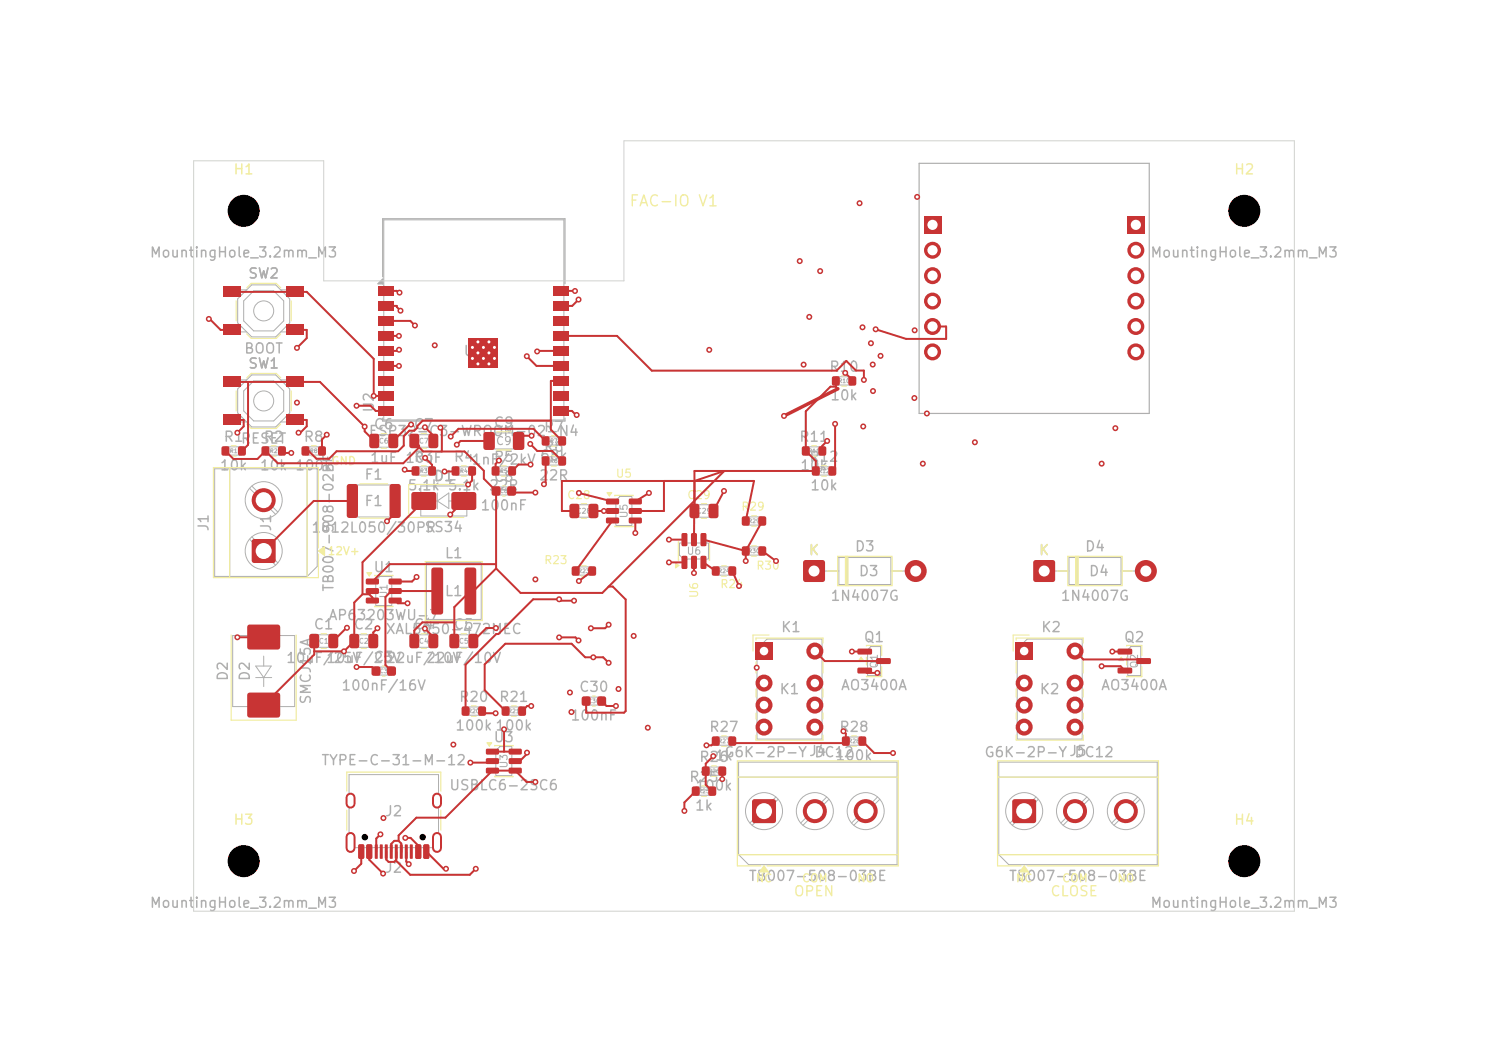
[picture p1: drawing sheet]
<svg xmlns="http://www.w3.org/2000/svg" width="297mm" height="210mm" viewBox="0 0 297 210" stroke-linecap="round" stroke-linejoin="round" font-family="sans-serif">
<defs><g id="words">
<text font-size="2.2" fill="#f2eda1" x="125.5" y="41.8">FAC-IO V1</text>
<g font-size="2" fill="#f2eda1">
<text x="46.4" y="35.3">H1</text>
<text x="246.2" y="35.3">H2</text>
<text x="46.4" y="165.1">H3</text>
<text x="246.2" y="165.1">H4</text>
<text x="158.3" y="179.4">OPEN</text>
<text x="209.5" y="179.4">CLOSE</text>
</g>
<g font-size="2" fill="#afafaf">
<text x="29.8" y="51.9">MountingHole_3.2mm_M3</text>
<text x="229.5" y="51.9">MountingHole_3.2mm_M3</text>
<text x="49.4" y="56.1">SW2</text>
<text x="48.6" y="71.1">BOOT</text>
<text x="92.4" y="71.6">U2</text>
<text x="49.4" y="74.1">SW1</text>
<text x="165.4" y="74.7">R10</text>
<text x="75.1" y="82.5" transform="rotate(-90 75.1 82.5)">U2</text>
<text x="165.6" y="80.4">10k</text>
<text x="44.5" y="88.7">R1RESET</text>
<text x="52.5" y="88.7">R2</text>
<text x="60.5" y="88.7">R8</text>
<text x="73.5" y="87.5">ESP32-C3-WROOM-02-N4</text>
<text x="74.5" y="86.2">C6</text>
<text x="82.4" y="86.2">C7</text>
<text x="98.4" y="85.8">C9</text>
<text x="108.4" y="86.7">R7</text>
<text x="159.4" y="88.7">R11</text>
<text x="43.7" y="94.4">10k</text>
<text x="51.7" y="94.4">10k 100k</text>
<text x="73.7" y="92.9">1uF 10uF</text>
<text x="82.4" y="92.7">R3</text>
<text x="90.4" y="92.7">R4</text>
<text x="94" y="93.2">1nF/2kV</text>
<text x="98.4" y="92.7">R5</text>
<text x="107.6" y="92.4">68k</text>
<text x="108.4" y="90.7">R6</text>
<text x="159.6" y="94.4">10k</text>
<text x="161.4" y="92.7">R12</text>
<text x="72.6" y="96.2">F1</text>
<text x="72.6" y="101.5">F1</text>
<text x="81.2" y="98.4">5.1k 5.1k</text>
<text x="86.4" y="96.5">D1</text>
<text x="97.5" y="98.4">22R</text>
<text x="98.4" y="96.7">C8</text>
<text x="107.5" y="96.4">22R</text>
<text x="161.6" y="98.4">10k</text>
<text x="42.1" y="106.2" transform="rotate(-90 42.1 106.2)">J1</text>
<text x="54.6" y="106.2" transform="rotate(-90 54.6 106.2)">J1</text>
<text x="62" y="106.8">1812L050/30PR</text>
<text x="84.6" y="106.7">SS34</text>
<text x="95.8" y="102.4">100nF</text>
<text x="88.6" y="111.9">L1</text>
<text x="161.3" y="111.3">K</text>
<text x="170.5" y="110.6">D3</text>
<text x="207.2" y="111.3">K</text>
<text x="216.4" y="110.6">D4</text>
<text x="67.1" y="118.3" transform="rotate(-90 67.1 118.3)">TB007-508-02BE</text>
<text x="74.4" y="114.7">U1</text>
<text x="88.6" y="119.5">L1</text>
<text x="171.3" y="115.5">D3</text>
<text x="217.2" y="115.5">D4</text>
<text x="65.4" y="124.3">AP63203WU-7</text>
<text x="165.6" y="120.4">1N4007G</text>
<text x="211.6" y="120.4">1N4007G</text>
<text x="62.5" y="126.1">C1</text>
<text x="70.5" y="126.1">C2</text>
<text x="76.8" y="127.1">XAL5050-472MEC</text>
<text x="82.4" y="126.1">C4</text>
<text x="90.4" y="126.1">C5</text>
<text x="155.7" y="126.7">K1</text>
<text x="172.3" y="128.7">Q1</text>
<text x="207.7" y="126.7">K2</text>
<text x="224.2" y="128.7">Q2</text>
<text x="46" y="136.1" transform="rotate(-90 46 136.1)">D2</text>
<text x="50.4" y="136.1" transform="rotate(-90 50.4 136.1)">D2</text>
<text x="57" y="132.8">10uF/25V</text>
<text x="64.9" y="132.8">10uF/25V</text>
<text x="74.5" y="132.6">C3</text>
<text x="76.9" y="132.8">22uF/10V</text>
<text x="84.9" y="132.8">22uF/10V</text>
<text x="62.5" y="140.8" transform="rotate(-90 62.5 140.8)">SMCJ15A</text>
<text x="68" y="138.3">100nF/16V</text>
<text x="91.5" y="140.6">R20</text>
<text x="99.5" y="140.6">R21</text>
<text x="115.4" y="138.6">C30</text>
<text x="155.4" y="139.1">K1</text>
<text x="167.7" y="138.3">AO3400A</text>
<text x="207.4" y="139.1">K2</text>
<text x="219.6" y="138.3">AO3400A</text>
<text x="90.7" y="146.3">100k100k</text>
<text x="98.4" y="148.7">U3</text>
<text x="113.7" y="144.3">100nF</text>
<text x="141.4" y="146.6">R27</text>
<text x="167.4" y="146.6">R28</text>
<text x="64" y="153.3">TYPE-C-31-M-12</text>
<text x="139.4" y="152.6">R26</text>
<text x="142.5" y="152.3">1k</text>
<text x="144.4" y="151.7">G6K-2P-YJ4</text>
<text x="162.4" y="151.7">DC12</text>
<text x="166.6" y="152.3">100k</text>
<text x="196.3" y="151.7">G6K-2P-YJ5</text>
<text x="214.3" y="151.7">DC12</text>
<text x="89.5" y="158.2">USBLC6-2SC6</text>
<text x="137.4" y="156.6">R25</text>
<text x="138.6" y="158.3">100k</text>
<text x="76.7" y="163.4">J2</text>
<text x="138.6" y="162.3">1k</text>
<text x="161.3" y="163.9">J4</text>
<text x="213.3" y="163.9">J5</text>
<text x="76.7" y="174.7">J2</text>
<text x="149.3" y="176.4">TB007-508-03BE</text>
<text x="201.2" y="176.4">TB007-508-03BE</text>
<text x="29.8" y="181.7">MountingHole_3.2mm_M3</text>
<text x="229.5" y="181.7">MountingHole_3.2mm_M3</text>
</g>
<text font-size="1.6" fill="#afafaf" x="98.8" y="89.2">C9</text>
<g font-size="1.6" fill="#f2eda1">
<text x="66" y="93.2">GND</text>
<text x="122.8" y="95.7">U5</text>
<text x="113.1" y="100">C28</text>
<text x="137" y="100">C29</text>
<text x="147.8" y="102.3">R29</text>
<text x="65.3" y="111.2">12V+</text>
<text x="108.5" y="113">R23</text>
<text x="139.7" y="119.5" transform="rotate(-90 139.7 119.5)">U6</text>
<text x="143.6" y="117.8">R24</text>
<text x="150.8" y="114.1">R30</text>
<text x="150.7" y="176.5">NC</text>
<text x="159.9" y="176.5">COM</text>
<text x="171" y="176.5">NO</text>
<text x="202.6" y="176.5">NC</text>
<text x="211.9" y="176.5">COM</text>
<text x="222.9" y="176.5">NO</text>
</g>
<g font-size="1.4" fill="#afafaf">
<text x="125.6" y="103.6" transform="rotate(-90 125.6 103.6)">U5</text>
<text x="136.9" y="111.1">U6</text>
<text x="77.7" y="119.6" transform="rotate(-90 77.7 119.6)">U1</text>
<text x="175.6" y="133.5" transform="rotate(-90 175.6 133.5)">Q1</text>
<text x="227.5" y="133.5" transform="rotate(-90 227.5 133.5)">Q2</text>
<text x="101.7" y="153.5" transform="rotate(-90 101.7 153.5)">U3</text>
</g>
<g font-size="1" fill="#afafaf">
<text x="75.5" y="88.8">C6</text>
<text x="83.5" y="88.8">C7</text>
<text x="115" y="102.8">C28</text>
<text x="139" y="102.8">C29</text>
<text x="63.5" y="128.7">C1</text>
<text x="71.5" y="128.7">C2</text>
<text x="83.5" y="128.7">C4</text>
<text x="91.5" y="128.7">C5</text>
</g>
<g font-size=".8" fill="#afafaf">
<text x="167.2" y="76.6">R10</text>
<text x="109.7" y="88.6">R7</text>
<text x="45.8" y="90.6">R1</text>
<text x="53.8" y="90.6">R2</text>
<text x="61.8" y="90.6">R8</text>
<text x="83.7" y="94.6">R3</text>
<text x="91.7" y="94.6">R4</text>
<text x="99.7" y="94.6">R5</text>
<text x="109.7" y="92.6">R6</text>
<text x="161.2" y="90.6">R11</text>
<text x="163.2" y="94.6">R12</text>
<text x="99.7" y="98.6">C8</text>
<text x="149.3" y="104.6">R29</text>
<text x="149.3" y="110.6">R30</text>
<text x="115.3" y="114.6">R23</text>
<text x="143.3" y="114.6">R24</text>
<text x="75.7" y="134.6">C3</text>
<text x="93.3" y="142.6">R20</text>
<text x="101.3" y="142.6">R21</text>
<text x="117.3" y="140.6">C30</text>
<text x="143.3" y="148.5">R27</text>
<text x="169.2" y="148.5">R28</text>
<text x="141.3" y="154.5">R26</text>
<text x="139.3" y="158.5">R25</text>
</g>
</g></defs>
<g fill="none" stroke="#afafaf" stroke-width=".2">
<path d="M47.2 57.9v1M47.4 59.7l2.8-2.8h4.8l2.8 2.8v4.8l-2.8 2.8h-4.8l-2.8-2.8zM49.2 57.9h-3v1h2M50.6 58.1h4l2 2v4l-2 2h-4l-2-2v-4zM56 57.9h3v1h-2M58 57.9v1M76.6 43.9h36v39.9h-36v-24.7l1-1-1-1zM47.2 65.3v1M47.2 75.8v1M47.4 77.6l2.8-2.8h4.8l2.8 2.8v4.8l-2.8 2.8h-4.8l-2.8-2.8zM48.2 65.3h-2v1h3M49.2 75.8h-3v1h2"/>
<path d="M50.6 76h4l2 2v4l-2 2h-4l-2-2v-4zM56 75.8h3v1h-2M57 65.3h2v1h-3M58 65.3v1M58 75.8v1M166.9 75.2h3.2v1.7h-3.2zM42.8 93.6h20.5v19.5l-2 2h-18.5zM45 89.2h3.2v1.6h-3.2zM45.8 93.6v21.5M47.2 83.2v1M48.2 83.2h-2v1h3M49.8 97.5l5.2 5.2"/>
<path d="M50.3 97l5.1 5.2M53 89.2h3.2v1.6h-3.2zM57 83.2h2v1h-3M58 83.2v1M61 89.2h3.2v1.6h-3.2zM61.3 93.6v21.5M70.1 96.8h9v6.4h-9zM74.6 86.8h4v2.5h-4zM82.6 86.8h4v2.5h-4zM83 93.2h3.2v1.6h-3.2zM84 97h9.2v6h-9.2zM87.3 98.4v3.2"/>
<path d="M91 93.2h3.2v1.6h-3.2zM97.4 86.4h6.4v3.2h-6.4zM109 87.2h3.2v1.7h-3.2zM123.7 99.1h2.4v5.8h-3.2v-5zM160.9 89.2h3.2v1.6h-3.2zM162.9 93.2h3.2v1.6h-3.2zM49.8 107.6l5.2 5.2M50.3 107.2l5.1 5.1M75 115.9l.8-.8h2.4v5.8h-3.2zM85.1 112.3h11v11.4h-11zM85.5 100h1.8M87.3 100l2.3-1.6v3.1z"/>
<path d="M89.6 100h2M114.5 100.8h4v2.5h-4zM114.9 113.2h3.2v1.6h-3.2zM135.6 108.4h5.8v3.2h-5l-.8-.8zM138.5 100.8h4v2.5h-4zM142.9 113.2h3.2v1.6h-3.2zM148.9 103.2h3.2v1.6h-3.2zM148.9 109.2h3.2v1.6h-3.2zM46.4 126.9h12.4v14.2h-12.4zM51 135.3h3.2M51 133h3.1l-1.5 2.3zM52.6 131v2"/>
<path d="M52.6 135.3v1.8M62.6 126.7h4v2.5h-4zM70.6 126.7h4v2.5h-4zM82.6 126.7h4v2.5h-4zM116.9 139.2h3.2v1.6h-3.2zM153.1 127.6h11v19.9h-13v-17.9zM173.8 129.1h2v5.8h-2.6v-5.2zM203 129.6l2-2h11v19.9h-13zM225.7 129.1h2v5.8h-2.6v-5.2zM69.7 154.6h17.8v14.6h-17.8zM93 141.1h3.2v1.7h-3.2zM99 149.8l.8-.8h2.4v5.8h-3.2z"/>
<path d="M142.9 147.1h3.2v1.7h-3.2zM168.9 147.1h3.2v1.7h-3.2zM199.4 152.1h31.6v20.5h-29.7l-1.9-2zM199.4 155.1h31.6M206.8 159.1l-5.2 5.2M207.2 159.6l-5.1 5.1M216.9 159.1l-5.1 5.2M217.4 159.6l-5.2 5.1M227.1 159.1l-5.2 5.2M227.5 159.6l-5.1 5.1M199.4 170.6h31.6"/>
<circle cx="52.6" cy="62.1" r="2"/>
<circle cx="52.6" cy="99.9" r="3.7"/>
<circle cx="52.6" cy="80" r="2"/>
<circle cx="52.6" cy="110" r="3.7"/>
<circle cx="204.4" cy="161.9" r="3.7"/>
<circle cx="214.6" cy="161.9" r="3.7"/>
<circle cx="224.7" cy="161.9" r="3.7"/>
</g>
<path d="M76.4 55.3v-11.6h36.4v13M76.4 55.7v1h-1zM76.4 83.5v.6h36.4v-.6" fill="none" stroke="#afafaf" stroke-width=".24"/>
<path d="M76.4 55.7v1h-1z" fill="#afafaf"/>
<g fill="none" stroke="#afafaf" stroke-width=".2">
<path d="M99 93.2h3.2v1.6h-3.2zM99 97.2h3.2v1.6h-3.2zM109 91.2h3.2v1.6h-3.2zM162.5 114h4.9M167.4 111.3h10.4v5.4h-10.4zM168.8 111.3v5.4M169 111.3v5.4M169.2 111.3v5.4M177.8 114h5M208.4 114h5M213.4 111.3h10.4v5.4h-10.4zM214.7 111.3v5.4"/>
<path d="M214.9 111.3v5.4M215.1 111.3v5.4M223.8 114h4.9M75 133.2h3.2v1.6h-3.2zM90.6 126.7h4v2.5h-4zM101 141.1h3.2v1.7h-3.2zM138.9 157.1h3.2v1.7h-3.2zM140.9 153.1h3.2v1.7h-3.2zM147.4 152.1h31.7v20.5h-29.7l-2-2zM147.4 155.1h31.7M154.8 159.1l-5.1 5.2M155.3 159.6l-5.2 5.1"/>
<path d="M165 159.1l-5.2 5.2M165.4 159.6l-5.1 5.1M175.1 159.1l-5.1 5.2M175.6 159.6l-5.2 5.1M147.4 170.6h31.7"/>
<circle cx="152.5" cy="161.9" r="3.7"/>
<circle cx="162.6" cy="161.9" r="3.7"/>
<circle cx="172.8" cy="161.9" r="3.7"/>
</g>
<path d="M183.5 32.6h45.9v49.9h-45.9z" fill="none" stroke="#afafaf" stroke-width=".24"/>
<g fill="none" stroke="#f2eda1" stroke-width=".24">
<path d="M47.1 78v4M49.2 75.4l.9-.9h5l.9 .9M58.1 78v4M49.2 84.6l.9 .9h5l.9-.9M162 89h1M162 91.1h1M134.8 112.4l.7 .5-.7 .5zM135.5 108.2h-.1v3.6h.1M141.5 108.2h.1v3.6h-.1M144 112.9h1M144 115h1M69.2 157.9v-3.8h18.8v3.8"/>
<path d="M144 146.9h1M144 149h1M170 146.9h.9M170 149h.9M69.2 161.7v4M88 161.7v4"/>
</g>
<path d="M134.8 112.4l.7 .5-.7 .5z" fill="#f2eda1"/>
<g fill="none" stroke="#f2eda1" stroke-width=".24">
<path d="M62.1 89h1M62.1 91.1h1M73.2 114.3h1l-.5 .7zM74.8 115v-.1h3.6v.1M74.8 121v.1h3.6v-.1M202.8 127.8v-.4h13.4v1M202.8 132.2v2.2M202.8 137.6v1.6M205.4 126.8h-3.2v3.2M216.2 131.6v2.8M216.2 137.6v1.6M202.8 142.4v1.2"/>
<path d="M202.8 146.7v1h13.4v-1M216.2 142.4v1.2"/>
</g>
<path d="M73.2 114.3h1l-.5 .7z" fill="#f2eda1"/>
<path d="M64.1 126.5h1M64.1 129.4h1M97.2 148.3h1l-.5 .6zM98.7 148.9v-.1h3.7v.1M98.7 155v.1h3.7v-.1" fill="none" stroke="#f2eda1" stroke-width=".24"/>
<path d="M97.2 148.3h1l-.5 .6z" fill="#f2eda1"/>
<path d="M199.1 155.1h32.1M199.1 170.6h32.1M203.8 172.9h-4.7v-21h32.1v21h-26.2M204.4 172.9l.9 1.2h-1.8z" fill="none" stroke="#f2eda1" stroke-width=".24"/>
<path d="M204.4 172.9l.9 1.2h-1.8z" fill="#f2eda1"/>
<path d="M164 93h1M164 95.1h1M150 103h1M150 105h1M171.9 131.2l.4 .7h-.9zM172.9 129v-.1h3.1v1.9M172.9 131.2v1.5M176 133.1v2h-3.1v-.1" fill="none" stroke="#f2eda1" stroke-width=".24"/>
<path d="M171.9 131.2l.4 .7h-.9z" fill="#f2eda1"/>
<path d="M168 75h.9M168 77.1h.9M54.2 89h.9M54.2 91.1h.9M223.8 131.2l.5 .7h-1zM224.9 129v-.1h3v1.9M224.9 131.2v1.5M227.9 133.1v2h-3v-.1" fill="none" stroke="#f2eda1" stroke-width=".24"/>
<path d="M223.8 131.2l.5 .7h-1z" fill="#f2eda1"/>
<path d="M121.2 98.3h.9l-.5 .7zM122.7 99v-.1h3.7v.1M122.7 105v.1h3.7v-.1M46.1 126.8v17h13v-17M84.1 126.5h1M84.1 129.4h1" fill="none" stroke="#f2eda1" stroke-width=".24"/>
<path d="M121.2 98.3h.9l-.5 .7z" fill="#f2eda1"/>
<g fill="none" stroke="#f2eda1" stroke-width=".24">
<path d="M45.8 93.3v22M46.2 89h.9M46.2 91.1h.9M61.3 93.3v22M71.8 96.6h5.6M76.1 86.6h1M76.1 89.5h1M84.1 86.6h1M84.1 89.5h1M99.1 86.2h2.9M99.1 89.8h2.9M110.1 87h.9"/>
<path d="M110.1 89.1h.9M63.6 110l1.2-.9v1.8zM63.6 109.4v-16.1h-21v22h21v-4.7M71.8 103.4h5.6M150 109h1M150 111h1M118.3 138.9h.5M94.1 140.9h.9M94.1 143h.9M118.3 141h.5"/>
</g>
<path d="M63.6 110l1.2-.9v1.8z" fill="#f2eda1"/>
<g fill="none" stroke="#f2eda1" stroke-width=".24">
<path d="M49.2 57.5l.9-.9h5l.9 .9M47.1 60.1v4M49.2 66.7l.9 .9h5l.9-.9M58.1 60.1v4M84.1 93h1M84.1 95.1h1M92.1 93h1M92.1 95.1h1M92.6 96.7h-11v6.6h11M84.9 112.1h11.4v11.8h-11.4zM116 100.5h1.1M116 103.5h1.1"/>
<path d="M116.1 112.9h.9M116.1 115h.9M140 100.5h1M140 103.5h1M72.1 126.5h1M72.1 129.4h1M150.9 127.8v-.4h13.4v1M150.9 132.2v2.2M150.9 137.6v1.6M153.5 126.8h-3.2v3.2M164.3 131.6v2.8M164.3 137.6v1.6"/>
<path d="M147.2 155.1h32.1M150.9 142.4v1.2M150.9 146.7v1h13.4v-1M164.3 142.4v1.2M147.2 170.6h32.1M151.9 172.9h-4.7v-21h32.1v21h-26.2M152.5 172.9l.9 1.2h-1.8z"/>
</g>
<path d="M152.5 172.9l.9 1.2h-1.8z" fill="#f2eda1"/>
<g fill="none" stroke="#f2eda1" stroke-width=".24">
<path d="M100.1 93h.9M100.1 95.1h.9M100.3 97h.5M100.3 99h.5M110.1 91h.9M110.1 93.1h.9M165.2 114h2M167.2 111.1h10.9v5.8h-10.9zM168.8 111.1v5.8M169 111.1v5.8M169.2 111.1v5.8M178.1 114h2"/>
<path d="M211.1 114h2M213.1 111.1h10.9v5.8h-10.9zM214.7 111.1v5.8M214.9 111.1v5.8M215.2 111.1v5.8M224 114h2M76.3 132.9h.6M76.3 135h.6M92.1 126.5h1M92.1 129.4h1M102.1 140.9h.9M102.1 143h.9"/>
<path d="M140 156.9h1M140 159h1M142 152.9h1M142 155h1"/>
</g>
<g fill="#c83434">
<path d="M142.2 113.2l.3-.2 1 .2 .2 .2-.2 1.4-.2 .1-1.1-.1-.1-.3z"/>
<path d="M145.5 113.2l.3-.2 1 .2 .2 .2-.2 1.4-.2 .1-1.1-.1-.1-.3z"/>
<path d="M44.6 75.2h3.4v2h-3.4z"/>
<path d="M57.2 75.2h3.4v2h-3.4z"/>
<path d="M44.6 82.8h3.4v2h-3.4z"/>
<path d="M57.2 82.8h3.4v2h-3.4z"/>
<path d="M168.1 147.1l.3-.1 1.1 .1 .1 .3-.1 1.4-.3 .1-1.1-.1-.1-.3z"/>
<path d="M171.4 147.1l.3-.1 1.1 .1 .1 .3-.1 1.4-.3 .1-1.1-.1-.1-.3z"/>
<path d="M225 43.2h3.4v3.4h-3.4z"/>
<path d="M84.6 168.6h.8l.3 .1v2.5l-.2 .2-.7 .1-.3-.2z"/>
<path d="M83 168.6h.8l.3 .1v2.5l-.2 .2-.7 .1-.3-.2z"/>
<path d="M80.8 168.6h.4l.2 .1v2.6l-.2 .2-.3-.1-.1-.1z"/>
<path d="M78.8 168.6h.4l.2 .1v2.6l-.2 .2-.3-.1-.1-.1z"/>
<path d="M77.8 168.6h.4l.2 .1v2.6l-.2 .2-.3-.1-.1-.1z"/>
<path d="M75.8 168.6h.5l.1 .1v2.6l-.1 .2-.4-.1-.1-.1z"/>
<path d="M73.2 168.6h.8l.3 .1v2.5l-.2 .2-.7 .1-.3-.2z"/>
<path d="M71.6 168.6h.8l.3 .1v2.5l-.2 .2-.7 .1-.3-.2z"/>
<path d="M74.8 168.6h.5l.1 .1v2.6l-.1 .2-.4-.1-.1-.1z"/>
<path d="M76.8 168.6h.4l.2 .1v2.6l-.2 .2-.3-.1-.1-.1z"/>
<path d="M79.8 168.6h.4l.2 .1v2.6l-.2 .2-.3-.1-.1-.1z"/>
<path d="M81.8 168.6h.4l.2 .1v2.6l-.2 .2-.3-.1-.1-.1z"/>
<circle cx="226.7" cy="50" r="1.7"/>
<circle cx="226.7" cy="55" r="1.7"/>
<circle cx="226.7" cy="60.1" r="1.7"/>
<circle cx="226.7" cy="65.2" r="1.7"/>
<circle cx="226.7" cy="70.3" r="1.7"/>
</g>
<path d="M70 159.2v1.2M87.2 159.2v1.2M70 167.1v2.2M87.2 167.1v2.2" fill="none" stroke="#c83434" stroke-width="2"/>
<g fill="#c83434">
<path d="M142.2 147.1l.3-.1 1 .1 .2 .3-.2 1.4-.2 .1-1.1-.1-.1-.3z"/>
<path d="M145.5 147.1l.3-.1 1 .1 .2 .3-.2 1.4-.2 .1-1.1-.1-.1-.3z"/>
<path d="M160.2 89.2l.2-.1 1.1 .1 .1 .3-.1 1.4-.3 .1-1-.1-.2-.3z"/>
<path d="M163.4 89.2l.3-.1 1.1 .1 .1 .3-.1 1.4-.3 .1-1.1-.1-.1-.3z"/>
<path d="M136.1 111l.8-.1 .3 .2v2.2l-.2 .3h-.7l-.3-.2z"/>
<path d="M138 111l.8-.1 .3 .2v2.2l-.2 .3h-.7l-.3-.2z"/>
<path d="M139.9 111l.8-.1 .3 .2v2.2l-.2 .3h-.7l-.3-.2z"/>
<path d="M139.9 106.5l.8-.1 .3 .2v2.1l-.2 .3h-.7l-.3-.1z"/>
<path d="M138 106.5l.8-.1 .3 .2v2.1l-.2 .3h-.7l-.3-.1z"/>
<path d="M136.1 106.5l.8-.1 .3 .2v2.1l-.2 .3h-.7l-.3-.1z"/>
<path d="M202.7 128.3h3.4v3.4h-3.4z"/>
<path d="M60.3 89.2l.3-.1 1.1 .1 .1 .3-.1 1.4-.3 .1-1.1-.1-.1-.3z"/>
<path d="M63.6 89.2l.3-.1 1 .1 .2 .3-.2 1.4-.2 .1-1.1-.1-.1-.3z"/>
<path d="M73.1 115.6l2.4-.1 .2 .3-.1 .7-.2 .2h-2.2l-.2-.3z"/>
<path d="M73.1 117.5l2.4-.1 .2 .3-.1 .7-.2 .2h-2.2l-.2-.3z"/>
<path d="M73.1 119.4l2.4-.1 .2 .3-.1 .7-.2 .2h-2.2l-.2-.3z"/>
<path d="M77.6 119.4l2.4-.1 .2 .3v.7l-.3 .2h-2.2l-.2-.3z"/>
<path d="M77.6 117.5l2.4-.1 .2 .3v.7l-.3 .2h-2.2l-.2-.3z"/>
<path d="M77.6 115.6l2.4-.1 .2 .3v.7l-.3 .2h-2.2l-.2-.3z"/>
<path d="M61.9 126.7l.3-.2h1l.5 .3v2.1l-.3 .5h-1.2l-.4-.3-.1-2.1z"/>
<path d="M65.7 126.7l.3-.2h1l.5 .3v2.1l-.3 .5h-1.2l-.4-.3-.1-2.1z"/>
<path d="M97.1 149.5h2.3l.2 .2v.8l-.3 .1h-2.1l-.2-.3z"/>
<path d="M97.1 151.4h2.3l.2 .2v.8l-.3 .1h-2.1l-.2-.3z"/>
<path d="M97.1 153.3h2.3l.2 .2v.8l-.3 .1h-2.1l-.2-.3z"/>
<path d="M101.6 153.3h2.4l.2 .2-.1 .8-.2 .1h-2.2l-.2-.3z"/>
<path d="M101.6 151.4h2.4l.2 .2-.1 .8-.2 .1h-2.2l-.2-.3z"/>
<path d="M101.6 149.5h2.4l.2 .2-.1 .8-.2 .1h-2.2l-.2-.3z"/>
<path d="M202.2 159.7l.3-.2h3.8l.4 .2 .1 .3v3.8l-.1 .4-.4 .1h-3.8l-.3-.1-.2-.4v-3.8z"/>
<path d="M148.2 103.2l.3-.1 1 .1 .1 .3-.1 1.3-.2 .2-1.1-.2-.1-.2z"/>
<path d="M151.5 103.2l.2-.1 1.1 .1 .1 .3-.1 1.3-.3 .2-1-.2-.2-.2z"/>
<path d="M162.1 93.2l.3-.1 1.1 .1 .1 .3-.1 1.4-.3 .1-1.1-.1-.1-.3z"/>
<path d="M165.4 93.2l.3-.1 1.1 .1 .1 .3-.1 1.4-.3 .1-1.1-.1-.1-.3z"/>
<path d="M171.2 129.6l2.7-.1 .2 .3-.1 .7-.2 .2-2.5-.1-.2-.2z"/>
<path d="M171.2 133.4l2.7-.1 .2 .3-.1 .7-.2 .2-2.5-.1-.2-.2z"/>
<path d="M175 131.5l2.6-.1 .2 .3v.7l-.3 .2-2.5-.1-.1-.2z"/>
<path d="M166.1 75.2l.3-.1 1.1 .1 .1 .3-.1 1.4-.3 .1-1.1-.1-.1-.3z"/>
<path d="M169.4 75.2l.3-.1 1.1 .1 .1 .3-.1 1.4-.3 .1-1.1-.1-.1-.3z"/>
<path d="M52.3 89.2l.3-.1 1.1 .1 .1 .3-.1 1.4-.3 .1-1.1-.1-.1-.3z"/>
<path d="M55.6 89.2l.3-.1 1.1 .1 .1 .3-.1 1.4-.3 .1-1.1-.1-.1-.3z"/>
<path d="M223.1 129.6l2.7-.1 .2 .3v.7l-.3 .2-2.5-.1-.2-.2z"/>
<path d="M223.1 133.4l2.7-.1 .2 .3v.7l-.3 .2-2.5-.1-.2-.2z"/>
<path d="M226.9 131.5l2.7-.1 .1 .3v.7l-.3 .2-2.4-.1-.2-.2z"/>
<path d="M49.5 138.4l.3-.1h5.6l.4 .1 .1 .4v4l-.1 .3-.4 .2h-5.6l-.3-.2-.2-.3v-4z"/>
<path d="M49.5 124.8l.3-.1h5.6l.4 .1 .1 .4v4l-.1 .3-.4 .2h-5.6l-.3-.2-.2-.3v-4z"/>
<path d="M81.8 126.7l.4-.2h1l.5 .3v2.1l-.3 .5h-1.2l-.5-.3v-2.1z"/>
<path d="M85.6 126.7l.4-.2h1l.4 .3 .1 2.1-.3 .5h-1.2l-.5-.3v-2.1z"/>
<path d="M121 99.6l2.4-.1 .2 .3v.7l-.3 .2h-2.2l-.2-.3z"/>
<path d="M121 101.5l2.4-.1 .2 .3v.7l-.3 .2h-2.2l-.2-.3z"/>
<path d="M121 103.4l2.4-.1 .2 .3v.7l-.3 .2h-2.2l-.2-.3z"/>
<path d="M125.6 103.4l2.3-.1 .2 .3v.7l-.3 .2h-2.1l-.2-.3z"/>
<path d="M125.6 101.5l2.3-.1 .2 .3v.7l-.3 .2h-2.1l-.2-.3z"/>
<path d="M125.6 99.6l2.3-.1 .2 .3v.7l-.3 .2h-2.1l-.2-.3z"/>
<path d="M73.9 86.7l.3-.1h1l.5 .3v2.1l-.3 .4-1.2 .1-.5-.3v-2.1z"/>
<path d="M77.6 86.7l.4-.1h1l.5 .3v2.1l-.3 .4-1.2 .1-.5-.3v-2.1z"/>
<path d="M108.2 87.2l.3-.1 1.1 .1 .1 .3-.1 1.4-.3 .1-1.1-.1-.1-.3z"/>
<path d="M111.5 87.2l.3-.1 1.1 .1 .1 .3-.1 1.4-.3 .1-1.1-.1-.1-.3z"/>
<path d="M96.6 86.4l.4-.2h1.3l.4 .3 .1 2.8-.3 .5h-1.5l-.5-.3v-2.8z"/>
<path d="M102.5 86.4l.4-.2h1.3l.4 .3 .1 2.8-.3 .5h-1.5l-.5-.3v-2.8z"/>
<path d="M44.3 89.2l.3-.1 1.1 .1 .1 .3-.1 1.4-.3 .1-1.1-.1-.1-.3z"/>
<path d="M47.6 89.2l.3-.1 1.1 .1 .1 .3-.1 1.4-.3 .1-1.1-.1-.1-.3z"/>
<path d="M92.2 141.1l.3-.1 1.1 .1 .1 .3-.1 1.4-.3 .1-1.1-.1-.1-.3z"/>
<path d="M95.5 141.1l.3-.1 1.1 .1 .1 .3-.1 1.4-.3 .1-1.1-.1-.1-.3z"/>
<path d="M81.8 86.7l.4-.1h1l.5 .3v2.1l-.3 .4-1.2 .1-.5-.3v-2.1z"/>
<path d="M85.6 86.7l.4-.1h1l.4 .3 .1 2.1-.3 .4-1.2 .1-.5-.3v-2.1z"/>
<path d="M116.2 139.1l.3-.1 1.3 .1 .1 .4-.1 1.3-.4 .1-1.2-.1-.1-.3z"/>
<path d="M119.3 139.1l.3-.1 1.3 .1 .1 .4-.1 1.3-.4 .1-1.2-.1-.1-.3z"/>
<path d="M148.2 109.2l.3-.2 1 .2 .1 .2-.1 1.4-.2 .1-1.1-.1-.1-.3z"/>
<path d="M151.5 109.2l.2-.2 1.1 .2 .1 .2-.1 1.4-.3 .1-1-.1-.2-.3z"/>
<path d="M69.4 96.8l.3-.2h1.3l.4 .3 .1 6-.4 .5h-1.4l-.5-.3v-6z"/>
<path d="M77.9 96.8l.3-.2h1.3l.5 .3v6l-.3 .5h-1.5l-.4-.3-.1-6z"/>
<path d="M50.4 107.7l.3-.1h3.8l.4 .1 .1 .4v3.8l-.1 .3-.4 .2h-3.8l-.3-.2-.2-.3v-3.8z"/>
<path d="M44.6 57.3h3.4v2h-3.4z"/>
<path d="M57.2 57.3h3.4v2h-3.4z"/>
<path d="M44.6 64.9h3.4v2h-3.4z"/>
<path d="M57.2 64.9h3.4v2h-3.4z"/>
<path d="M69.9 126.7l.3-.2h1l.5 .3v2.1l-.3 .5h-1.2l-.5-.3v-2.1z"/>
<path d="M73.7 126.7l.3-.2h1l.5 .3v2.1l-.3 .5h-1.2l-.5-.3v-2.1z"/>
<path d="M114.2 113.2l.3-.2 1.1 .2 .1 .2-.1 1.4-.3 .1-1.1-.1-.1-.3z"/>
<path d="M117.5 113.2l.3-.2 1.1 .2 .1 .2-.1 1.4-.3 .1-1.1-.1-.1-.3z"/>
<path d="M82.3 93.2l.2-.1 1.1 .1 .1 .3-.1 1.4-.3 .1-1-.1-.2-.3z"/>
<path d="M85.6 93.2l.2-.1 1.1 .1 .1 .3-.1 1.4-.3 .1-1-.1-.2-.3z"/>
<path d="M137.8 100.7l.3-.1h1l.5 .3v2.1l-.3 .4-1.2 .1-.4-.4-.1-2z"/>
<path d="M141.6 100.7l.3-.1h1l.5 .3v2.1l-.3 .4-1.2 .1-.5-.4v-2z"/>
<path d="M86.2 113.4l.4-.1h1.4l.3 .1 .2 .4v8.4l-.2 .3-.3 .2-1.6-.1-.3-.4v-8.4z"/>
<path d="M92.9 113.4l.3-.1h1.4l.3 .1 .2 .4v8.4l-.2 .3-.3 .2-1.6-.1-.3-.4v-8.4z"/>
<path d="M150.8 128.3h3.4v3.4h-3.4z"/>
<path d="M82.2 98.4l.4-.2h4l.3 .2 .2 .3v2.6l-.2 .4-.3 .1h-4l-.4-.1-.1-.4v-2.6z"/>
<path d="M90.2 98.4l.4-.2h4l.3 .2 .2 .3v2.6l-.2 .4-.3 .1h-4l-.4-.1-.1-.4v-2.6z"/>
<path d="M90.2 93.2l.3-.1 1.1 .1 .1 .3-.1 1.4-.3 .1-1.1-.1-.1-.3z"/>
<path d="M93.5 93.2l.3-.1 1.1 .1 .1 .3-.1 1.4-.3 .1-1.1-.1-.1-.3z"/>
<path d="M113.8 100.7l.3-.1h1l.5 .3v2.1l-.3 .4-1.2 .1-.4-.4-.1-2z"/>
<path d="M117.6 100.7l.3-.1h1l.5 .3v2.1l-.3 .4-1.2 .1-.4-.4-.1-2z"/>
<path d="M75.6 57.2h3v1.8h-3z"/>
<path d="M75.6 60.2h3v1.8h-3z"/>
<path d="M75.6 63.2h3v1.8h-3z"/>
<path d="M75.6 66.2h3v1.8h-3z"/>
<path d="M75.6 69.2h3v1.8h-3z"/>
<path d="M75.6 72.1h3v1.8h-3z"/>
<path d="M75.6 75.1h3v1.8h-3z"/>
<path d="M75.6 78.1h3v1.8h-3z"/>
<path d="M75.6 81.1h3v1.8h-3z"/>
<path d="M110.6 81.1h2.9v1.8h-2.9z"/>
<path d="M110.6 78.1h2.9v1.8h-2.9z"/>
<path d="M110.6 75.1h2.9v1.8h-2.9z"/>
<path d="M110.6 72.1h2.9v1.8h-2.9z"/>
<path d="M110.6 69.2h2.9v1.8h-2.9z"/>
<path d="M110.6 66.2h2.9v1.8h-2.9z"/>
<path d="M110.6 63.2h2.9v1.8h-2.9z"/>
<path d="M110.6 60.2h2.9v1.8h-2.9z"/>
<path d="M110.6 57.2h2.9v1.8h-2.9z"/>
<path d="M93.6 67.6h5.8v5.7h-5.8z"/>
<path d="M150.2 159.7l.4-.2h3.8l.3 .2 .2 .3v3.8l-.2 .4-.3 .1h-3.8l-.4-.1-.1-.4v-3.8z"/>
<path d="M140.2 153.1l.3-.1 1 .1 .2 .3-.2 1.4-.2 .1-1.1-.1-.1-.3z"/>
<path d="M143.5 153.1l.3-.1 1 .1 .2 .3-.2 1.4-.2 .1-1.1-.1-.1-.3z"/>
<path d="M138.2 157.1l.3-.1 1 .1 .2 .3-.2 1.4-.2 .1-1.1-.1-.1-.3z"/>
<path d="M141.5 157.1l.3-.1 1 .1 .2 .3-.2 1.4-.2 .1-1.1-.1-.1-.3z"/>
<path d="M100.2 141.1l.3-.1 1.1 .1 .1 .3-.1 1.4-.3 .1-1.1-.1-.1-.3z"/>
<path d="M103.5 141.1l.3-.1 1.1 .1 .1 .3-.1 1.4-.3 .1-1.1-.1-.1-.3z"/>
<path d="M160.4 111.9l.4-.1h3.4l.3 .1 .2 .4v3.4l-.2 .3-.3 .2h-3.4l-.4-.2-.1-.3v-3.4z"/>
<path d="M98.2 93.2l.3-.1 1.1 .1 .1 .3-.1 1.4-.3 .1-1.1-.1-.1-.3z"/>
<path d="M101.5 93.2l.3-.1 1.1 .1 .1 .3-.1 1.4-.3 .1-1.1-.1-.1-.3z"/>
<path d="M184.4 43.2h3.4v3.4h-3.4z"/>
<path d="M108.2 91.2l.3-.1 1.1 .1 .1 .3-.1 1.4-.3 .1-1.1-.1-.1-.3z"/>
<path d="M111.5 91.2l.3-.1 1.1 .1 .1 .3-.1 1.4-.3 .1-1.1-.1-.1-.3z"/>
<path d="M74.3 133.1l.3-.1 1.2 .1 .2 .4-.2 1.3-.3 .1-1.2-.1-.1-.3z"/>
<path d="M77.4 133.1l.3-.1 1.2 .1 .1 .4-.1 1.3-.3 .1-1.2-.1-.2-.3z"/>
<path d="M98.3 97.2l.3-.1 1.2 .1 .1 .3-.1 1.3-.3 .2-1.2-.2-.2-.3z"/>
<path d="M101.3 97.2l.4-.1 1.2 .1 .1 .3-.1 1.3-.3 .2-1.3-.2-.1-.3z"/>
<path d="M89.8 126.7l.4-.2h1l.4 .3 .1 2.1-.3 .5h-1.2l-.5-.3v-2.1z"/>
<path d="M93.6 126.7l.4-.2h1l.4 .3 .1 2.1-.3 .5h-1.2l-.5-.3v-2.1z"/>
<path d="M206.4 111.9l.3-.1h3.4l.4 .1 .1 .4v3.4l-.1 .3-.4 .2h-3.4l-.3-.2-.2-.3v-3.4z"/>
<circle cx="204.4" cy="140.8" r="1.7"/>
<circle cx="204.4" cy="136.4" r="1.7"/>
<circle cx="204.4" cy="145.1" r="1.7"/>
<circle cx="214.6" cy="140.8" r="1.7"/>
<circle cx="214.6" cy="136.4" r="1.7"/>
<circle cx="214.6" cy="145.1" r="1.7"/>
<circle cx="214.6" cy="130" r="1.7"/>
<circle cx="214.6" cy="161.9" r="2.4"/>
<circle cx="224.7" cy="161.9" r="2.4"/>
<circle cx="52.6" cy="99.9" r="2.4"/>
<circle cx="152.5" cy="140.8" r="1.7"/>
<circle cx="152.5" cy="136.4" r="1.7"/>
<circle cx="152.5" cy="145.1" r="1.7"/>
<circle cx="162.6" cy="140.8" r="1.7"/>
<circle cx="162.6" cy="136.4" r="1.7"/>
<circle cx="162.6" cy="145.1" r="1.7"/>
<circle cx="162.6" cy="130" r="1.7"/>
<circle cx="94.3" cy="69.4" r=".6"/>
<circle cx="94.3" cy="71.5" r=".6"/>
<circle cx="95.4" cy="68.3" r=".6"/>
<circle cx="95.4" cy="70.5" r=".6"/>
<circle cx="95.4" cy="72.6" r=".6"/>
<circle cx="96.5" cy="69.4" r=".6"/>
<circle cx="96.5" cy="71.5" r=".6"/>
<circle cx="97.6" cy="68.3" r=".6"/>
<circle cx="97.6" cy="70.5" r=".6"/>
<circle cx="97.6" cy="72.6" r=".6"/>
<circle cx="98.7" cy="69.4" r=".6"/>
<circle cx="98.7" cy="71.5" r=".6"/>
<circle cx="162.6" cy="161.9" r="2.4"/>
<circle cx="172.8" cy="161.9" r="2.4"/>
<circle cx="182.8" cy="114" r="2.2"/>
<circle cx="186.1" cy="50" r="1.7"/>
<circle cx="186.1" cy="55" r="1.7"/>
<circle cx="186.1" cy="60.1" r="1.7"/>
<circle cx="186.1" cy="65.2" r="1.7"/>
<circle cx="186.1" cy="70.3" r="1.7"/>
<circle cx="228.7" cy="114" r="2.2"/>
<circle cx="219.9" cy="133" r=".6"/>
<circle cx="106.9" cy="98.3" r=".6"/>
<circle cx="172.3" cy="85.1" r=".6"/>
<circle cx="93.9" cy="152.2" r=".6"/>
<circle cx="71.2" cy="81" r=".6"/>
<circle cx="147.5" cy="117" r=".6"/>
<circle cx="115.5" cy="116" r=".6"/>
<circle cx="65.2" cy="86.8" r=".6"/>
<circle cx="154.9" cy="112" r=".6"/>
<circle cx="175.8" cy="71" r=".6"/>
<circle cx="47.4" cy="86.4" r=".6"/>
<circle cx="69.3" cy="125.3" r=".6"/>
<circle cx="160.4" cy="72.8" r=".6"/>
<circle cx="163.7" cy="54.1" r=".6"/>
<circle cx="182.5" cy="79.5" r=".6"/>
<circle cx="120.5" cy="102" r=".6"/>
<circle cx="194.6" cy="88.3" r=".6"/>
<circle cx="47.4" cy="127.2" r=".6"/>
<circle cx="59.3" cy="69.4" r=".6"/>
<circle cx="175.1" cy="134.3" r=".6"/>
<circle cx="144.5" cy="98" r=".6"/>
<circle cx="98.9" cy="142.4" r=".6"/>
<circle cx="184.2" cy="92.6" r=".6"/>
<circle cx="106.9" cy="115.7" r=".6"/>
<circle cx="159.6" cy="52.1" r=".6"/>
<circle cx="185" cy="82.5" r=".6"/>
<circle cx="144.2" cy="155.5" r=".6"/>
<circle cx="138.5" cy="114.4" r=".6"/>
<circle cx="114.1" cy="142.1" r=".6"/>
<circle cx="178.2" cy="150.3" r=".6"/>
<circle cx="171.6" cy="40.6" r=".6"/>
<circle cx="84.8" cy="125.5" r=".6"/>
<circle cx="82.1" cy="84.8" r=".6"/>
<circle cx="161.5" cy="63.3" r=".6"/>
<circle cx="182.6" cy="65.9" r=".6"/>
<circle cx="122.9" cy="140.9" r=".6"/>
<circle cx="75.3" cy="125.4" r=".6"/>
<circle cx="84.8" cy="85.3" r=".6"/>
<circle cx="59.6" cy="86.4" r=".6"/>
<circle cx="93.4" cy="96.7" r=".6"/>
<circle cx="172.2" cy="65.3" r=".6"/>
<circle cx="99" cy="125.4" r=".6"/>
<circle cx="70.7" cy="173.9" r=".6"/>
<circle cx="106" cy="140.9" r=".6"/>
<circle cx="41.7" cy="63.7" r=".6"/>
<circle cx="183.1" cy="39.3" r=".6"/>
<circle cx="89" cy="173.4" r=".6"/>
<circle cx="219.9" cy="92.6" r=".6"/>
<circle cx="81.4" cy="120.4" r=".6"/>
<circle cx="106.1" cy="87" r=".6"/>
<circle cx="222.6" cy="85.5" r=".6"/>
<circle cx="123.5" cy="137.5" r=".6"/>
<circle cx="174.2" cy="78.1" r=".6"/>
<circle cx="113.8" cy="138.2" r=".6"/>
<circle cx="84.9" cy="91.4" r=".6"/>
<circle cx="79.9" cy="62" r=".6"/>
<circle cx="72.8" cy="85.2" r=".6"/>
<circle cx="222" cy="130.1" r=".6"/>
<circle cx="168.3" cy="146" r=".6"/>
<circle cx="79.7" cy="58.4" r=".6"/>
<circle cx="156.5" cy="83" r=".6"/>
<circle cx="87.9" cy="85.4" r=".6"/>
<circle cx="166.7" cy="84.6" r=".6"/>
<circle cx="172.4" cy="75.8" r=".6"/>
<circle cx="141.6" cy="69.8" r=".6"/>
<circle cx="79.7" cy="69.8" r=".6"/>
<circle cx="80.9" cy="167.3" r=".6"/>
<circle cx="105.2" cy="150.2" r=".6"/>
<circle cx="76.5" cy="174.4" r=".6"/>
<circle cx="90" cy="87.1" r=".6"/>
<circle cx="81.6" cy="172.5" r=".6"/>
<circle cx="76.5" cy="163.3" r=".6"/>
<circle cx="80.8" cy="93.8" r=".6"/>
<circle cx="100.6" cy="145.6" r=".6"/>
<circle cx="99.6" cy="91.9" r=".6"/>
<circle cx="95" cy="173.4" r=".6"/>
<circle cx="106.9" cy="156.1" r=".6"/>
<circle cx="108.6" cy="96.7" r=".6"/>
<circle cx="75.9" cy="166.6" r=".6"/>
<circle cx="88.7" cy="94.1" r=".6"/>
<circle cx="90.5" cy="148.6" r=".6"/>
<circle cx="91.2" cy="88.8" r=".6"/>
<circle cx="133.5" cy="107.7" r=".6"/>
<circle cx="111.6" cy="127.2" r=".6"/>
<circle cx="115.5" cy="127.8" r=".6"/>
<circle cx="129.3" cy="145.3" r=".6"/>
<circle cx="141" cy="148.8" r=".6"/>
<circle cx="165.1" cy="88" r=".6"/>
<circle cx="115.1" cy="82.8" r=".6"/>
<circle cx="174.2" cy="72.8" r=".6"/>
<circle cx="121.5" cy="132.3" r=".6"/>
<circle cx="118.4" cy="131.2" r=".6"/>
<circle cx="115.5" cy="59.8" r=".6"/>
<circle cx="133.5" cy="112.3" r=".6"/>
<circle cx="126.8" cy="106.4" r=".6"/>
<circle cx="148.9" cy="112" r=".6"/>
<circle cx="68.7" cy="130" r=".6"/>
<circle cx="71.2" cy="133.2" r=".6"/>
<circle cx="83.1" cy="115.2" r=".6"/>
<circle cx="151" cy="133.3" r=".6"/>
<circle cx="142.4" cy="150.9" r=".6"/>
<circle cx="170" cy="130.1" r=".6"/>
<circle cx="174.8" cy="65.7" r=".6"/>
<circle cx="79.6" cy="73" r=".6"/>
<circle cx="168.7" cy="74.4" r=".6"/>
<circle cx="58.1" cy="90.4" r=".6"/>
<circle cx="74.6" cy="79" r=".6"/>
<circle cx="59.3" cy="80.4" r=".6"/>
<circle cx="114.8" cy="58.1" r=".6"/>
<circle cx="115.5" cy="98.4" r=".6"/>
<circle cx="114.6" cy="119.9" r=".6"/>
<circle cx="111.6" cy="119.6" r=".6"/>
<circle cx="136.6" cy="161.9" r=".6"/>
<circle cx="121.5" cy="124.7" r=".6"/>
<circle cx="129.5" cy="98.4" r=".6"/>
<circle cx="126.5" cy="126.9" r=".6"/>
<circle cx="117.9" cy="125.4" r=".6"/>
<circle cx="77.2" cy="104.1" r=".6"/>
<circle cx="89.9" cy="102.7" r=".6"/>
<circle cx="82.8" cy="65" r=".6"/>
<circle cx="86.8" cy="68.9" r=".6"/>
<circle cx="173.8" cy="68.5" r=".6"/>
<circle cx="79.6" cy="67.1" r=".6"/>
<circle cx="105.8" cy="88.6" r=".6"/>
<circle cx="105.1" cy="71.1" r=".6"/>
<circle cx="107.2" cy="70.2" r=".6"/>
<circle cx="105.9" cy="92.7" r=".6"/>
</g>
<g fill="none" stroke="#c83434" stroke-width=".4">
<path d="M46.3 58.3h14.9l13.4 13.3v7.4h2.5M77.1 58.1h2.1l.3 .3h.2M112.1 58.1h2.6M114.7 58.1h.1M115.5 59.8l-1.3 1.3h-2.1M41.7 63.7h.2l2.1 2.2h2.3M46.3 76.2h17.6l8.9 9v.9l1.9 1.9M49.5 76.2v12.6l-1.2 1.2M58.9 65.9h2.3v1.6l-1.9 1.9M77.1 61.1h2.1v.2l.7 .7M77.1 67.1h2.5M77.1 73h2.5"/>
<path d="M77.1 64.1h4.8l.9 .9M79.7 69.8l-.3 .3h-2.3M95.4 70.5h1.1M105.1 71.1l2 1.9h5M112.1 67.1h11.1l6.9 6.9h36.9l1.9-2 1.9 2h1.6v1.8M112.1 70.1h-4.8l-.1 .1M112.1 76h-2.1v9.8l2.2 2.2M166.8 77.2h-1l-5 4.9v7.9l2 2v2h-24.2v8M166.8 77.2l.4 .4M166.8 76v1.2M168.7 74.4l1.4 1.5v.1M186.1 65.2h2.7v2.5h-7.9l-6.1-2 .2-.1"/>
<path d="M46.3 83.8h2.3v1.3l-1.2 1.3M56.3 90l.4 .4h1.4M58.9 83.8h2.3v1.3l-1.3 1.3h-.3M65.2 86.8l-.9 .9v2.3M71.2 81h2.8l1 1h2.1M80.8 93.8l.2 .2h1.9M82.1 84.8h.1M82.1 84.8h-.3l-3.3 3.2M82.7 88l1 1v.3M83.7 89.3l.8 .8h8.2l3.9 3.9v1.6l2.4 2.4v15.5M83.7 89.3l-3.2 3.2h-25.1l-2.4-2.5-1.6 1.6h-4.8l-1.6-1.6M84.8 85.3l1.7 1.7v1"/>
<path d="M84.9 91.4l1.3 1.4v1.2M87.9 85.4l.3 .3v4.4M88.7 94.1h.1M90 87.1l1.5-1.5h15l2.4 2.4M90.9 94l-2.2 .1M94.2 94v1.9l-.8 .8M97.6 88h-5.7l-.7 .8M99.6 91.9l-.7 .7v1.4M102.1 98l.3 .3h4.5M105.8 88.6l1.4 1.4h3l2 2M105.9 92.7h-2.4l-1.3 1.3M106.1 87h-1.5l-1.1 1"/>
<path d="M108.9 92v4.3l-.3 .4M110 84h-25.6l-1.1 1v.4l-.6 .6h-1l-1.1 1.1v1.9l-1.1 1.1h-12.3l-1.5 1.5h-2.5l-1.6-1.6h-.6M112.1 82h2.1l.9 .8M115.5 98.4l6.8 1.7M129.5 98.4l-2.7 1.7M132.5 96v6h-5.7M138.6 96l6-2-24.4 24.4h-16.3l-4.9-4.9M138.6 98l-.1 9.7M144.5 98l-2.1 4M165.1 88l-1 1v1M166.7 84.6v8.9l-.6 .5M70.3 100h-7.7l-10 10"/>
<path d="M72.4 118.6l-1.7 1.7v7.7l-2 2h-6M72.4 118.6h1.3M73.7 118.6l.6 .7v.6M74.3 118l-.6 .6M78.9 119.9l.5 .5h2M78.9 100v2.4l-1.7 1.7M83.1 115.2l-.9 .9h-3.3M84.6 100l-12.2 12.2v6.4M87.3 118h-9.2l-1.2 1.2v13.5l1.2 1.3M92.6 100l-2.7 2.7M99 113.5l-4.5 4.5h-.6l-3.2 3.2v6.8M99 112.6h-21.2l-3.5 3.5"/>
<path d="M114.6 119.9h-2.7l-.3-.3h-5.2l-6.9 7h-.5l-6.1 6.1v9.3M114.6 102h-2.4v-6h38.3l-1.6 8M118.2 114l-2.7 2M118.4 102h3.9M121.5 117.1h.8l2.6 2.6v22.3l-.3 .3h-7.6v-2.3M122.3 103.9l-7.4 10.1M126.8 103.9v2.5M133.5 107.7h3.1M133.5 112.3h3.1M138.5 112.3v2.1M140.4 112.3l2.5 1.7M140.4 107.7l8.5 2.3"/>
<path d="M146.2 114l1.3 3M148.9 110v2M152.1 110l2.8 2M152.1 104l-3.2 6M52.6 127.2h-5.2M62.7 128v2.7l-10.1 10.1M69.3 125.3l-2.8 2.7M71.2 133.2h3l.9 .8M75.3 125.4l-.8 .8v1.8M84.8 125.5l1.7 1.7v.8M90.7 124.2h-6.4l-1.6 1.7v2.1M99 125.4h-1.9l-2.6 2.6"/>
<path d="M111.6 127.2h3.3l.6 .6M118.4 131.2h.1M120.1 140l1 .9h1.8M121.5 132.3l-1.1-1.1h-3.6l-2.7-2.7h-13.2l-4.2 4.1v5.2l4.2 4.2M121.5 124.7l-.7 .7h-2.9M162.6 130l2 2h11.7M170 130.1h2.6M172.6 133.9l.5 .4h2M214.6 130l1.6 1.6h11.7l.4 .4M219.9 133h3.8l.8 .9M222 130.1h2.5M96.2 142l.5 .4h2.2"/>
<path d="M98.3 151.9l-.3 .3h-4.1M98.3 150h4.5M100.6 145.6v4.4M105.2 150.2v.3l-1.5 1.4h-.9M106 140.9h-.8l-1 1.1M106.9 156.1h-1.8l-2.3-2.3h-4.5l-9.4 9.4h-5.8l-3.5 3.6v1.1M138.9 157.9l-2.3 2.3v1.7M142.4 150.9l-1.5 1.5v4.2l1.3 1.3M142.9 147.9l-.9 .9h-1M144.2 153.9v1.6M168.3 146l.5 .4v1.9h-22.6v-.4M172.1 147.9l2.4 2.4h3.7"/>
<path d="M72.1 170v2.4l-1.4 1.5M73.7 170v1.6l2.8 2.8M75.9 166.6l-.8 .8v2.6M77.1 170v1.6l.5 .5h1.1l.4-.5v-1.6M79 171.7l2.9 2.9h11.9l1.2-1.2M79.6 167.9h-.9l-.6 .6v1.5M79.6 167.9l.5 .5v1.6M80.9 167.3h1.1l1.5 1.5v1.2M81.1 170v2l.5 .5M85.1 170l3.4 3.4h.5"/>
</g>
<path d="M167.2 77.6l-10.7 5.4" fill="none" stroke="#c83434" stroke-width=".7"/>
<path d="M38.7 32.1h25.9v24h59.9v-28h133.9v153.8h-219.7z" fill="none" stroke="#d0d2cd" stroke-width=".2"/>
<g fill="#fff">
<circle cx="219.9" cy="133" r=".3"/>
<circle cx="106.9" cy="98.3" r=".3"/>
<circle cx="172.3" cy="85.1" r=".3"/>
<circle cx="93.9" cy="152.2" r=".3"/>
<circle cx="71.2" cy="81" r=".3"/>
<circle cx="147.5" cy="117" r=".3"/>
<circle cx="115.5" cy="116" r=".3"/>
<circle cx="65.2" cy="86.8" r=".3"/>
<circle cx="154.9" cy="112" r=".3"/>
<circle cx="175.8" cy="71" r=".3"/>
<circle cx="47.4" cy="86.4" r=".3"/>
<circle cx="69.3" cy="125.3" r=".3"/>
<circle cx="160.4" cy="72.8" r=".3"/>
<circle cx="163.7" cy="54.1" r=".3"/>
<circle cx="182.5" cy="79.5" r=".3"/>
<circle cx="120.5" cy="102" r=".3"/>
<circle cx="194.6" cy="88.3" r=".3"/>
<circle cx="47.4" cy="127.2" r=".3"/>
<circle cx="59.3" cy="69.4" r=".3"/>
<circle cx="175.1" cy="134.3" r=".3"/>
<circle cx="144.5" cy="98" r=".3"/>
<circle cx="98.9" cy="142.4" r=".3"/>
<circle cx="184.2" cy="92.6" r=".3"/>
<circle cx="106.9" cy="115.7" r=".3"/>
<circle cx="159.6" cy="52.1" r=".3"/>
<circle cx="185" cy="82.5" r=".3"/>
<circle cx="144.2" cy="155.5" r=".3"/>
<circle cx="138.5" cy="114.4" r=".3"/>
<circle cx="114.1" cy="142.1" r=".3"/>
<circle cx="178.2" cy="150.3" r=".3"/>
<circle cx="171.6" cy="40.6" r=".3"/>
<circle cx="84.8" cy="125.5" r=".3"/>
<circle cx="82.1" cy="84.8" r=".3"/>
<circle cx="161.5" cy="63.3" r=".3"/>
<circle cx="182.6" cy="65.9" r=".3"/>
<circle cx="122.9" cy="140.9" r=".3"/>
<circle cx="75.3" cy="125.4" r=".3"/>
<circle cx="84.8" cy="85.3" r=".3"/>
<circle cx="59.6" cy="86.4" r=".3"/>
<circle cx="93.4" cy="96.7" r=".3"/>
<circle cx="172.2" cy="65.3" r=".3"/>
<circle cx="99" cy="125.4" r=".3"/>
<circle cx="70.7" cy="173.9" r=".3"/>
<circle cx="106" cy="140.9" r=".3"/>
<circle cx="41.7" cy="63.7" r=".3"/>
<circle cx="183.1" cy="39.3" r=".3"/>
<circle cx="89" cy="173.4" r=".3"/>
<circle cx="219.9" cy="92.6" r=".3"/>
<circle cx="81.4" cy="120.4" r=".3"/>
<circle cx="106.1" cy="87" r=".3"/>
<circle cx="222.6" cy="85.5" r=".3"/>
<circle cx="123.5" cy="137.5" r=".3"/>
<circle cx="174.2" cy="78.1" r=".3"/>
<circle cx="113.8" cy="138.2" r=".3"/>
<circle cx="84.9" cy="91.4" r=".3"/>
<circle cx="79.9" cy="62" r=".3"/>
<circle cx="72.8" cy="85.2" r=".3"/>
<circle cx="222" cy="130.1" r=".3"/>
<circle cx="168.4" cy="146" r=".3"/>
<circle cx="79.7" cy="58.4" r=".3"/>
<circle cx="156.5" cy="83" r=".3"/>
<circle cx="87.9" cy="85.4" r=".3"/>
<circle cx="166.7" cy="84.6" r=".3"/>
<circle cx="172.4" cy="75.8" r=".3"/>
<circle cx="141.6" cy="69.8" r=".3"/>
<circle cx="79.7" cy="69.8" r=".3"/>
<circle cx="80.9" cy="167.3" r=".3"/>
<circle cx="105.2" cy="150.2" r=".3"/>
<circle cx="76.5" cy="174.4" r=".3"/>
<circle cx="90" cy="87.1" r=".3"/>
<circle cx="81.6" cy="172.5" r=".3"/>
<circle cx="76.5" cy="163.3" r=".3"/>
<circle cx="80.8" cy="93.8" r=".3"/>
<circle cx="100.6" cy="145.6" r=".3"/>
<circle cx="99.6" cy="91.9" r=".3"/>
<circle cx="95" cy="173.4" r=".3"/>
<circle cx="106.9" cy="156.1" r=".3"/>
<circle cx="108.6" cy="96.7" r=".3"/>
<circle cx="75.9" cy="166.6" r=".3"/>
<circle cx="88.7" cy="94.1" r=".3"/>
<circle cx="90.5" cy="148.6" r=".3"/>
<circle cx="91.2" cy="88.8" r=".3"/>
<circle cx="133.5" cy="107.7" r=".3"/>
<circle cx="111.6" cy="127.2" r=".3"/>
<circle cx="115.5" cy="127.8" r=".3"/>
<circle cx="129.3" cy="145.3" r=".3"/>
<circle cx="141" cy="148.8" r=".3"/>
<circle cx="165.1" cy="88" r=".3"/>
<circle cx="115.1" cy="82.8" r=".3"/>
<circle cx="174.2" cy="72.8" r=".3"/>
<circle cx="121.5" cy="132.3" r=".3"/>
<circle cx="118.4" cy="131.2" r=".3"/>
<circle cx="115.5" cy="59.8" r=".3"/>
<circle cx="133.5" cy="112.3" r=".3"/>
<circle cx="126.8" cy="106.4" r=".3"/>
<circle cx="148.9" cy="112" r=".3"/>
<circle cx="68.7" cy="130" r=".3"/>
<circle cx="71.2" cy="133.2" r=".3"/>
<circle cx="83.1" cy="115.2" r=".3"/>
<circle cx="151" cy="133.3" r=".3"/>
<circle cx="142.4" cy="150.9" r=".3"/>
<circle cx="170" cy="130.1" r=".3"/>
<circle cx="174.8" cy="65.7" r=".3"/>
<circle cx="79.6" cy="73" r=".3"/>
<circle cx="168.7" cy="74.4" r=".3"/>
<circle cx="58.1" cy="90.4" r=".3"/>
<circle cx="74.6" cy="79" r=".3"/>
<circle cx="59.3" cy="80.4" r=".3"/>
<circle cx="114.8" cy="58.1" r=".3"/>
<circle cx="115.5" cy="98.4" r=".3"/>
<circle cx="114.6" cy="119.9" r=".3"/>
<circle cx="111.6" cy="119.6" r=".3"/>
<circle cx="136.6" cy="161.9" r=".3"/>
<circle cx="121.5" cy="124.7" r=".3"/>
<circle cx="129.5" cy="98.4" r=".3"/>
<circle cx="126.5" cy="126.9" r=".3"/>
<circle cx="117.9" cy="125.4" r=".3"/>
<circle cx="77.2" cy="104.1" r=".3"/>
<circle cx="89.9" cy="102.7" r=".3"/>
<circle cx="82.8" cy="65" r=".3"/>
<circle cx="86.8" cy="68.9" r=".3"/>
<circle cx="173.8" cy="68.5" r=".3"/>
<circle cx="79.6" cy="67.1" r=".3"/>
<circle cx="105.8" cy="88.6" r=".3"/>
<circle cx="105.1" cy="71.1" r=".3"/>
<circle cx="107.2" cy="70.2" r=".3"/>
<circle cx="105.9" cy="92.7" r=".3"/>
<circle cx="226.7" cy="44.9" r="1.02"/>
<circle cx="226.7" cy="50" r="1.02"/>
<circle cx="226.7" cy="55" r="1.02"/>
<circle cx="226.7" cy="60.1" r="1.02"/>
<circle cx="226.7" cy="65.2" r="1.02"/>
<circle cx="226.7" cy="70.3" r="1.02"/>
</g>
<g fill="#000">
<circle cx="72.8" cy="167.1" r=".65"/>
<circle cx="84.4" cy="167.1" r=".65"/>
</g>
<path d="M70 159.2v1.2M87.2 159.2v1.2M70 167.1v2.2M87.2 167.1v2.2" fill="none" stroke="#fff" stroke-width="1.2"/>
<g fill="#fff">
<circle cx="204.4" cy="140.8" r=".85"/>
<circle cx="204.4" cy="136.4" r=".85"/>
<circle cx="204.4" cy="145.1" r=".85"/>
<circle cx="214.6" cy="140.8" r=".85"/>
<circle cx="214.6" cy="136.4" r=".85"/>
<circle cx="214.6" cy="145.1" r=".85"/>
<circle cx="204.4" cy="130" r=".85"/>
<circle cx="214.6" cy="130" r=".85"/>
<circle cx="204.4" cy="161.9" r="1.6"/>
<circle cx="214.6" cy="161.9" r="1.6"/>
<circle cx="224.7" cy="161.9" r="1.6"/>
</g>
<circle cx="248.4" cy="171.9" r="3.2" fill="#000"/>
<g fill="#fff">
<circle cx="52.6" cy="110" r="1.6"/>
<circle cx="52.6" cy="99.9" r="1.6"/>
</g>
<g fill="#000">
<circle cx="48.6" cy="42.1" r="3.2"/>
<circle cx="248.4" cy="42.1" r="3.2"/>
<circle cx="48.6" cy="171.9" r="3.2"/>
</g>
<g fill="#fff">
<circle cx="152.5" cy="140.8" r=".85"/>
<circle cx="152.5" cy="136.4" r=".85"/>
<circle cx="152.5" cy="145.1" r=".85"/>
<circle cx="162.6" cy="140.8" r=".85"/>
<circle cx="162.6" cy="136.4" r=".85"/>
<circle cx="162.6" cy="145.1" r=".85"/>
<circle cx="152.5" cy="130" r=".85"/>
<circle cx="162.6" cy="130" r=".85"/>
<circle cx="94.3" cy="69.4" r=".3"/>
<circle cx="94.3" cy="71.5" r=".3"/>
<circle cx="95.4" cy="68.3" r=".3"/>
<circle cx="95.4" cy="70.5" r=".3"/>
<circle cx="95.4" cy="72.6" r=".3"/>
<circle cx="96.5" cy="69.4" r=".3"/>
<circle cx="96.5" cy="71.5" r=".3"/>
<circle cx="97.6" cy="68.3" r=".3"/>
<circle cx="97.6" cy="70.5" r=".3"/>
<circle cx="97.6" cy="72.6" r=".3"/>
<circle cx="98.7" cy="69.4" r=".3"/>
<circle cx="98.7" cy="71.5" r=".3"/>
<circle cx="152.5" cy="161.9" r="1.6"/>
<circle cx="162.6" cy="161.9" r="1.6"/>
<circle cx="172.8" cy="161.9" r="1.6"/>
<circle cx="162.5" cy="114" r="1.1"/>
<circle cx="182.8" cy="114" r="1.1"/>
<circle cx="186.1" cy="44.9" r="1.02"/>
<circle cx="186.1" cy="50" r="1.02"/>
<circle cx="186.1" cy="55" r="1.02"/>
<circle cx="186.1" cy="60.1" r="1.02"/>
<circle cx="186.1" cy="65.2" r="1.02"/>
<circle cx="186.1" cy="70.3" r="1.02"/>
<circle cx="208.4" cy="114" r="1.1"/>
<circle cx="228.7" cy="114" r="1.1"/>
</g>
<use href="#words"/>
</svg>
